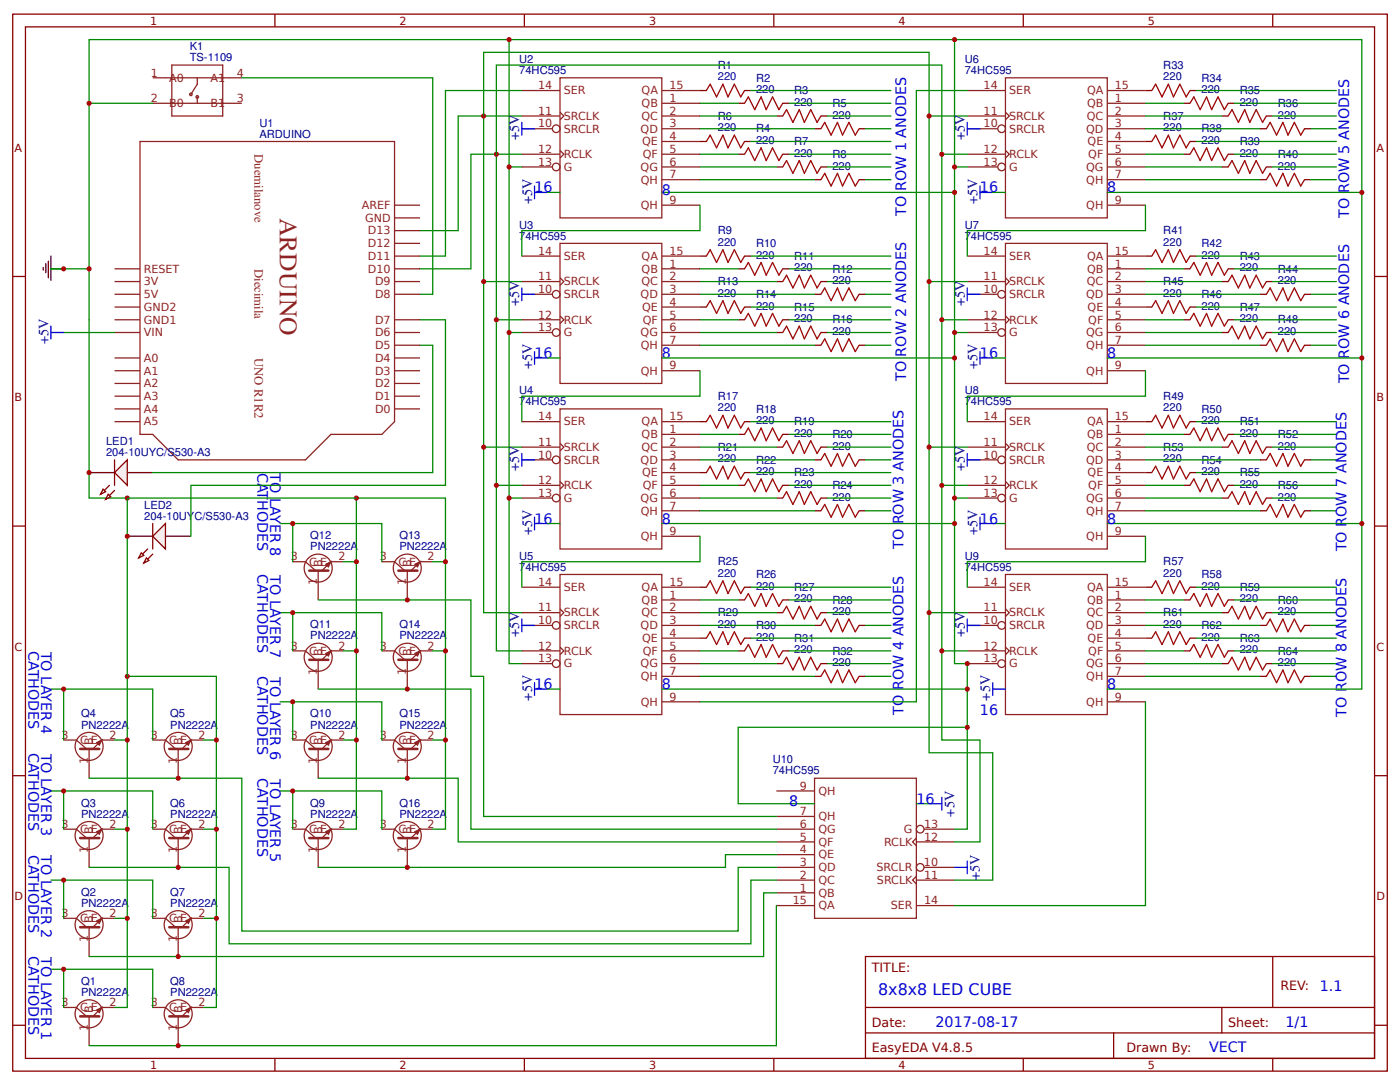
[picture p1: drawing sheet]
<svg xmlns="http://www.w3.org/2000/svg" width="293mm" height="227mm" viewBox="0 0 293 227" stroke-linecap="round" stroke-linejoin="round" font-family="sans-serif">
<defs><g id="words">
<text font-size="5.3" fill="#8d2323" x="58.7" y="45.6" transform="rotate(90 58.7 45.6)">ARDUINO</text>
<text font-size="3.3" fill="#00f" x="184" y="208.3">8x8x8 LED CUBE</text>
<g font-size="3" fill="#000080">
<text x="108.8" y="29.4" transform="rotate(-90 108.8 29.4)">+5V</text>
<text x="202.2" y="29.4" transform="rotate(-90 202.2 29.4)">+5V</text>
<text x="111.5" y="42.7" transform="rotate(-90 111.5 42.7)">+5V</text>
<text x="204.8" y="42.7" transform="rotate(-90 204.8 42.7)">+5V</text>
<text x="108.8" y="64" transform="rotate(-90 108.8 64)">+5V</text>
<text x="202.2" y="64" transform="rotate(-90 202.2 64)">+5V</text>
<text x="10.1" y="72" transform="rotate(-90 10.1 72)">+5V</text>
<text x="111.5" y="77.4" transform="rotate(-90 111.5 77.4)">+5V</text>
<text x="204.8" y="77.4" transform="rotate(-90 204.8 77.4)">+5V</text>
<text x="108.8" y="98.7" transform="rotate(-90 108.8 98.7)">+5V</text>
<text x="202.2" y="98.7" transform="rotate(-90 202.2 98.7)">+5V</text>
<text x="111.5" y="112" transform="rotate(-90 111.5 112)">+5V</text>
<text x="204.8" y="112" transform="rotate(-90 204.8 112)">+5V</text>
<text x="108.8" y="133.4" transform="rotate(-90 108.8 133.4)">+5V</text>
<text x="202.2" y="133.4" transform="rotate(-90 202.2 133.4)">+5V</text>
<text x="111.5" y="146.7" transform="rotate(-90 111.5 146.7)">+5V</text>
<text x="207.5" y="146.7" transform="rotate(-90 207.5 146.7)">+5V</text>
<text x="200" y="171" transform="rotate(-90 200 171)">+5V</text>
<text x="205.4" y="184.3" transform="rotate(-90 205.4 184.3)">+5V</text>
</g>
<g font-size="3" fill="#00f">
<text x="112" y="40.3">16</text>
<text x="138.7" y="40.8">8</text>
<text x="205.4" y="40.3">16</text>
<text x="232" y="40.3">8</text>
<text x="189.9" y="45.2" transform="rotate(-90 189.9 45.2)">TO ROW 1 ANODES</text>
<text x="282.7" y="45.7" transform="rotate(-90 282.7 45.7)">TO ROW 5 ANODES</text>
<text x="112" y="75">16</text>
<text x="138.7" y="75">8</text>
<text x="205.4" y="75">16</text>
<text x="232" y="75">8</text>
<text x="189.9" y="79.8" transform="rotate(-90 189.9 79.8)">TO ROW 2 ANODES</text>
<text x="282.7" y="80.3" transform="rotate(-90 282.7 80.3)">TO ROW 6 ANODES</text>
<text x="53.9" y="99" transform="rotate(90 53.9 99)">CATHODES</text>
<text x="56.6" y="99.1" transform="rotate(90 56.6 99.1)">TO LAYER 8</text>
<text x="112" y="109.6">16</text>
<text x="138.7" y="109.6">8</text>
<text x="205.4" y="109.6">16</text>
<text x="232" y="109.6">8</text>
<text x="189.4" y="115" transform="rotate(-90 189.4 115)">TO ROW 3 ANODES</text>
<text x="282.2" y="115.5" transform="rotate(-90 282.2 115.5)">TO ROW 7 ANODES</text>
<text x="53.9" y="120.3" transform="rotate(90 53.9 120.3)">CATHODES</text>
<text x="56.6" y="120.5" transform="rotate(90 56.6 120.5)">TO LAYER 7</text>
<text x="5.9" y="136.3" transform="rotate(90 5.9 136.3)">CATHODES</text>
<text x="8.6" y="136.5" transform="rotate(90 8.6 136.5)">TO LAYER 4</text>
<text x="53.9" y="141.6" transform="rotate(90 53.9 141.6)">CATHODES</text>
<text x="56.6" y="141.8" transform="rotate(90 56.6 141.8)">TO LAYER 6</text>
<text x="112" y="144.3">16</text>
<text x="138.7" y="144.3">8</text>
<text x="189.4" y="149.6" transform="rotate(-90 189.4 149.6)">TO ROW 4 ANODES</text>
<text x="205.4" y="149.6">16</text>
<text x="232" y="144.3">8</text>
<text x="282.2" y="150.1" transform="rotate(-90 282.2 150.1)">TO ROW 8 ANODES</text>
<text x="5.9" y="157.6" transform="rotate(90 5.9 157.6)">CATHODES</text>
<text x="8.6" y="157.8" transform="rotate(90 8.6 157.8)">TO LAYER 3</text>
<text x="53.9" y="162.9" transform="rotate(90 53.9 162.9)">CATHODES</text>
<text x="56.6" y="163.1" transform="rotate(90 56.6 163.1)">TO LAYER 5</text>
<text x="165.4" y="168.8">8</text>
<text x="192" y="168.3">16</text>
<text x="5.9" y="179" transform="rotate(90 5.9 179)">CATHODES</text>
<text x="8.6" y="179.1" transform="rotate(90 8.6 179.1)">TO LAYER 2</text>
<text x="5.9" y="200.3" transform="rotate(90 5.9 200.3)">CATHODES</text>
<text x="8.6" y="200.5" transform="rotate(90 8.6 200.5)">TO LAYER 1</text>
<text x="276.6" y="207.5">1.1</text>
<text x="196" y="215">2017-08-17</text>
<text x="269.4" y="215">1/1</text>
<text x="253.4" y="220.3">VECT</text>
</g>
<g font-size="2.7" fill="#8d2323">
<text x="53.3" y="32.3" transform="rotate(90 53.3 32.3)">Duemilanove</text>
<text x="53.3" y="56.3" transform="rotate(90 53.3 56.3)">Diecimila</text>
<text x="53.3" y="75" transform="rotate(90 53.3 75)">UNO R1R2</text>
</g>
<g font-size="2.7" fill="#800">
<text x="182.7" y="203.5">TITLE:</text>
<text x="268.3" y="207.3">REV:</text>
<text x="182.7" y="215">Date:</text>
<text x="257.4" y="215">Sheet:</text>
<text x="182.7" y="220.3">EasyEDA V4.8.5</text>
<text x="236" y="220.3">Drawn By:</text>
</g>
<g font-size="2.3" fill="#800">
<text x="31.5" y="5.2">1</text>
<text x="83.7" y="5.2">2</text>
<text x="136" y="5.2">3</text>
<text x="188.3" y="5.2">4</text>
<text x="240.6" y="5.2">5</text>
<text x="3.1" y="31.8">A</text>
<text x="288.4" y="31.8">A</text>
<text x="3.1" y="84">B</text>
<text x="288.4" y="84">B</text>
<text x="3.1" y="136.3">C</text>
<text x="288.4" y="136.3">C</text>
<text x="3.1" y="188.6">D</text>
<text x="288.4" y="188.6">D</text>
<text x="31.5" y="223.9">1</text>
<text x="83.7" y="223.9">2</text>
<text x="136" y="223.9">3</text>
<text x="188.3" y="223.9">4</text>
<text x="240.6" y="223.9">5</text>
</g>
<g font-size="2.3" fill="#000080">
<text x="39.8" y="10.5">K1</text>
<text x="39.8" y="12.8">TS-1109</text>
<text x="108.8" y="15.5">74HC595</text>
<text x="108.8" y="13.2">U2</text>
<text x="150.4" y="16.8">220</text>
<text x="150.4" y="14.4">R1</text>
<text x="158.4" y="17.1">R2</text>
<text x="202.2" y="15.5">74HC595</text>
<text x="202.2" y="13.2">U6</text>
<text x="243.8" y="16.8">220</text>
<text x="243.8" y="14.4">R33</text>
<text x="251.8" y="17.1">R34</text>
<text x="158.4" y="19.5">220</text>
<text x="166.4" y="22.2">220</text>
<text x="166.4" y="19.7">R3</text>
<text x="174.4" y="22.4">R5</text>
<text x="251.8" y="19.5">220</text>
<text x="259.8" y="22.2">220</text>
<text x="259.8" y="19.7">R35</text>
<text x="267.8" y="22.4">R36</text>
<text x="54.4" y="28.8">ARDUINO</text>
<text x="54.4" y="26.5">U1</text>
<text x="150.4" y="27.5">220</text>
<text x="150.4" y="25.1">R6</text>
<text x="158.4" y="27.7">R4</text>
<text x="174.4" y="24.8">220</text>
<text x="243.8" y="27.5">220</text>
<text x="243.8" y="25.1">R37</text>
<text x="251.8" y="27.7">R38</text>
<text x="267.8" y="24.8">220</text>
<text x="158.4" y="30.2">220</text>
<text x="166.4" y="32.8">220</text>
<text x="166.4" y="30.4">R7</text>
<text x="174.4" y="35.5">220</text>
<text x="174.4" y="33.1">R8</text>
<text x="251.8" y="30.2">220</text>
<text x="259.8" y="32.8">220</text>
<text x="259.8" y="30.4">R39</text>
<text x="267.8" y="35.5">220</text>
<text x="267.8" y="33.1">R40</text>
<text x="108.8" y="47.9">U3</text>
<text x="202.2" y="47.9">U7</text>
<text x="108.8" y="50.2">74HC595</text>
<text x="150.4" y="51.5">220</text>
<text x="150.4" y="49.1">R9</text>
<text x="158.4" y="51.7">R10</text>
<text x="202.2" y="50.2">74HC595</text>
<text x="243.8" y="51.5">220</text>
<text x="243.8" y="49.1">R41</text>
<text x="251.8" y="51.7">R42</text>
<text x="150.4" y="59.7">R13</text>
<text x="158.4" y="54.2">220</text>
<text x="166.4" y="56.8">220</text>
<text x="166.4" y="54.4">R11</text>
<text x="174.4" y="59.5">220</text>
<text x="174.4" y="57.1">R12</text>
<text x="243.8" y="59.7">R45</text>
<text x="251.8" y="54.2">220</text>
<text x="259.8" y="56.8">220</text>
<text x="259.8" y="54.4">R43</text>
<text x="267.8" y="59.5">220</text>
<text x="267.8" y="57.1">R44</text>
<text x="150.4" y="62.2">220</text>
<text x="158.4" y="64.8">220</text>
<text x="158.4" y="62.4">R14</text>
<text x="166.4" y="65.1">R15</text>
<text x="243.8" y="62.2">220</text>
<text x="251.8" y="64.8">220</text>
<text x="251.8" y="62.4">R46</text>
<text x="259.8" y="65.1">R47</text>
<text x="166.4" y="67.5">220</text>
<text x="174.4" y="70.2">220</text>
<text x="174.4" y="67.7">R16</text>
<text x="259.8" y="67.5">220</text>
<text x="267.8" y="70.2">220</text>
<text x="267.8" y="67.7">R48</text>
<text x="108.8" y="82.6">U4</text>
<text x="150.4" y="83.7">R17</text>
<text x="202.2" y="82.5">U8</text>
<text x="243.8" y="83.7">R49</text>
<text x="108.8" y="84.8">74HC595</text>
<text x="150.4" y="86.2">220</text>
<text x="158.4" y="88.8">220</text>
<text x="158.4" y="86.4">R18</text>
<text x="166.4" y="89.1">R19</text>
<text x="202.2" y="84.8">74HC595</text>
<text x="243.8" y="86.2">220</text>
<text x="251.8" y="88.8">220</text>
<text x="251.8" y="86.4">R50</text>
<text x="259.8" y="89.1">R51</text>
<text x="22.2" y="95.5">204-10UYC/S530-A3</text>
<text x="22.2" y="93.1">LED1</text>
<text x="150.4" y="94.4">R21</text>
<text x="166.4" y="91.5">220</text>
<text x="174.4" y="94.2">220</text>
<text x="174.4" y="91.8">R20</text>
<text x="243.8" y="94.4">R53</text>
<text x="259.8" y="91.5">220</text>
<text x="267.8" y="94.2">220</text>
<text x="267.8" y="91.8">R52</text>
<text x="150.4" y="96.8">220</text>
<text x="158.4" y="99.5">220</text>
<text x="158.4" y="97.1">R22</text>
<text x="166.4" y="99.8">R23</text>
<text x="243.8" y="96.8">220</text>
<text x="251.8" y="99.5">220</text>
<text x="251.8" y="97.1">R54</text>
<text x="259.8" y="99.8">R55</text>
<text x="30.2" y="106.5">LED2</text>
<text x="166.4" y="102.2">220</text>
<text x="174.4" y="104.8">220</text>
<text x="174.4" y="102.4">R24</text>
<text x="259.8" y="102.2">220</text>
<text x="267.8" y="104.8">220</text>
<text x="267.8" y="102.4">R56</text>
<text x="30.2" y="108.8">204-10UYC/S530-A3</text>
<text x="65" y="112.9">Q12</text>
<text x="83.7" y="112.9">Q13</text>
<text x="65" y="115.2">PN2222A</text>
<text x="83.7" y="115.2">PN2222A</text>
<text x="108.8" y="119.5">74HC595</text>
<text x="108.8" y="117.2">U5</text>
<text x="150.4" y="118.4">R25</text>
<text x="202.2" y="119.5">74HC595</text>
<text x="202.2" y="117.2">U9</text>
<text x="243.8" y="118.4">R57</text>
<text x="150.4" y="120.8">220</text>
<text x="158.4" y="123.5">220</text>
<text x="158.4" y="121.1">R26</text>
<text x="166.4" y="123.8">R27</text>
<text x="243.8" y="120.8">220</text>
<text x="251.8" y="123.5">220</text>
<text x="251.8" y="121.1">R58</text>
<text x="259.8" y="123.8">R59</text>
<text x="65" y="131.6">Q11</text>
<text x="83.7" y="131.6">Q14</text>
<text x="150.4" y="131.5">220</text>
<text x="150.4" y="129.1">R29</text>
<text x="158.4" y="131.8">R30</text>
<text x="166.4" y="126.2">220</text>
<text x="174.4" y="128.8">220</text>
<text x="174.4" y="126.4">R28</text>
<text x="243.8" y="131.5">220</text>
<text x="243.8" y="129.1">R61</text>
<text x="251.8" y="131.8">R62</text>
<text x="259.8" y="126.2">220</text>
<text x="267.8" y="128.8">220</text>
<text x="267.8" y="126.4">R60</text>
<text x="65" y="133.9">PN2222A</text>
<text x="83.7" y="133.9">PN2222A</text>
<text x="158.4" y="134.2">220</text>
<text x="166.4" y="136.8">220</text>
<text x="166.4" y="134.4">R31</text>
<text x="174.4" y="137.1">R32</text>
<text x="251.8" y="134.2">220</text>
<text x="259.8" y="136.8">220</text>
<text x="259.8" y="134.4">R63</text>
<text x="267.8" y="137.1">R64</text>
<text x="174.4" y="139.5">220</text>
<text x="267.8" y="139.5">220</text>
<text x="17" y="150.3">Q4</text>
<text x="17" y="152.6">PN2222A</text>
<text x="35.7" y="150.3">Q5</text>
<text x="35.7" y="152.6">PN2222A</text>
<text x="65" y="150.3">Q10</text>
<text x="65" y="152.6">PN2222A</text>
<text x="83.7" y="150.3">Q15</text>
<text x="83.7" y="152.6">PN2222A</text>
<text x="161.9" y="159.9">U10</text>
<text x="161.9" y="162.2">74HC595</text>
<text x="17" y="168.9">Q3</text>
<text x="17" y="171.2">PN2222A</text>
<text x="35.7" y="168.9">Q6</text>
<text x="35.7" y="171.2">PN2222A</text>
<text x="65" y="168.9">Q9</text>
<text x="65" y="171.2">PN2222A</text>
<text x="83.7" y="168.9">Q16</text>
<text x="83.7" y="171.2">PN2222A</text>
<text x="17" y="187.6">Q2</text>
<text x="17" y="189.9">PN2222A</text>
<text x="35.7" y="187.6">Q7</text>
<text x="35.7" y="189.9">PN2222A</text>
<text x="17" y="206.3">Q1</text>
<text x="17" y="208.6">PN2222A</text>
<text x="35.7" y="206.3">Q8</text>
<text x="35.7" y="208.6">PN2222A</text>
</g>
<g font-size="2.3" fill="#8d2323">
<text x="31.6" y="16">1</text>
<text x="35.5" y="17.1">A0</text>
<text x="44.1" y="17.1">A1</text>
<text x="49.6" y="16">4</text>
<text x="31.6" y="21.4">2</text>
<text x="35.5" y="22.4">B0</text>
<text x="44.1" y="22.4">B1</text>
<text x="49.6" y="21.4">3</text>
<text x="112.8" y="18.7">14</text>
<text x="118.1" y="19.8">SER</text>
<text x="134.4" y="22.4">QB</text>
<text x="134.5" y="19.8">QA</text>
<text x="140.3" y="21.4">1</text>
<text x="140.3" y="18.7">15</text>
<text x="206.1" y="18.7">14</text>
<text x="211.5" y="19.8">SER</text>
<text x="227.8" y="22.4">QB</text>
<text x="227.8" y="19.8">QA</text>
<text x="233.6" y="21.4">1</text>
<text x="233.6" y="18.7">15</text>
<text x="112.8" y="26.7">10</text>
<text x="112.8" y="24">11</text>
<text x="118.1" y="27.8">SRCLR</text>
<text x="118.1" y="25.1">SRCLK</text>
<text x="134.3" y="27.8">QD</text>
<text x="134.4" y="25.1">QC</text>
<text x="140.3" y="26.7">3</text>
<text x="140.3" y="24">2</text>
<text x="140.3" y="29.4">4</text>
<text x="206.1" y="26.7">10</text>
<text x="206.1" y="24">11</text>
<text x="211.5" y="27.8">SRCLR</text>
<text x="211.5" y="25.1">SRCLK</text>
<text x="227.6" y="27.8">QD</text>
<text x="227.8" y="25.1">QC</text>
<text x="233.6" y="24">2</text>
<text x="233.6" y="29.4">4</text>
<text x="233.6" y="26.7">3</text>
<text x="112.8" y="32">12</text>
<text x="112.8" y="34.7">13</text>
<text x="118.1" y="33.1">RCLK</text>
<text x="118.1" y="35.8">G</text>
<text x="134.2" y="35.8">QG</text>
<text x="134.6" y="30.4">QE</text>
<text x="134.7" y="33.1">QF</text>
<text x="140.3" y="34.7">6</text>
<text x="140.3" y="32">5</text>
<text x="206.1" y="32">12</text>
<text x="206.1" y="34.7">13</text>
<text x="211.5" y="33.1">RCLK</text>
<text x="211.5" y="35.8">G</text>
<text x="227.6" y="35.8">QG</text>
<text x="227.9" y="30.4">QE</text>
<text x="228" y="33.1">QF</text>
<text x="233.6" y="32">5</text>
<text x="233.6" y="34.7">6</text>
<text x="134.3" y="38.4">QH</text>
<text x="140.3" y="37.4">7</text>
<text x="227.6" y="38.4">QH</text>
<text x="233.6" y="37.4">7</text>
<text x="75.8" y="43.8">AREF</text>
<text x="76.5" y="46.4">GND</text>
<text x="134.3" y="43.8">QH</text>
<text x="140.3" y="42.7">9</text>
<text x="227.6" y="43.8">QH</text>
<text x="233.6" y="42.7">9</text>
<text x="77.1" y="51.8">D12</text>
<text x="77.1" y="49.1">D13</text>
<text x="112.8" y="53.4">14</text>
<text x="140.3" y="53.4">15</text>
<text x="206.1" y="53.4">14</text>
<text x="233.6" y="53.4">15</text>
<text x="30.1" y="59.8">3V</text>
<text x="30.1" y="57.1">RESET</text>
<text x="77.1" y="57.1">D10</text>
<text x="77.1" y="54.4">D11</text>
<text x="78.6" y="59.8">D9</text>
<text x="112.8" y="58.7">11</text>
<text x="118.1" y="59.8">SRCLK</text>
<text x="118.1" y="54.4">SER</text>
<text x="134.4" y="59.8">QC</text>
<text x="134.4" y="57.1">QB</text>
<text x="134.5" y="54.4">QA</text>
<text x="140.3" y="56">1</text>
<text x="140.3" y="58.7">2</text>
<text x="206.1" y="58.7">11</text>
<text x="211.5" y="59.8">SRCLK</text>
<text x="211.5" y="54.4">SER</text>
<text x="227.8" y="59.8">QC</text>
<text x="227.8" y="57.1">QB</text>
<text x="227.8" y="54.4">QA</text>
<text x="233.6" y="56">1</text>
<text x="233.6" y="58.7">2</text>
<text x="30.1" y="65.1">GND2</text>
<text x="30.1" y="62.4">5V</text>
<text x="78.6" y="62.4">D8</text>
<text x="112.8" y="61.4">10</text>
<text x="118.1" y="62.4">SRCLR</text>
<text x="134.3" y="62.4">QD</text>
<text x="134.6" y="65.1">QE</text>
<text x="140.3" y="61.4">3</text>
<text x="140.3" y="64">4</text>
<text x="206.1" y="61.4">10</text>
<text x="211.5" y="62.4">SRCLR</text>
<text x="227.6" y="62.4">QD</text>
<text x="227.9" y="65.1">QE</text>
<text x="233.6" y="64">4</text>
<text x="233.6" y="61.4">3</text>
<text x="30.1" y="70.4">VIN</text>
<text x="30.1" y="67.8">GND1</text>
<text x="78.6" y="70.4">D6</text>
<text x="78.6" y="67.8">D7</text>
<text x="112.8" y="66.7">12</text>
<text x="112.8" y="69.4">13</text>
<text x="118.1" y="67.8">RCLK</text>
<text x="118.1" y="70.4">G</text>
<text x="134.2" y="70.4">QG</text>
<text x="134.7" y="67.8">QF</text>
<text x="140.3" y="69.4">6</text>
<text x="140.3" y="66.7">5</text>
<text x="206.1" y="66.7">12</text>
<text x="206.1" y="69.4">13</text>
<text x="211.5" y="67.8">RCLK</text>
<text x="211.5" y="70.4">G</text>
<text x="227.6" y="70.4">QG</text>
<text x="228" y="67.8">QF</text>
<text x="233.6" y="66.7">5</text>
<text x="233.6" y="69.4">6</text>
<text x="30.1" y="75.8">A0</text>
<text x="78.6" y="75.8">D4</text>
<text x="78.6" y="73.1">D5</text>
<text x="134.3" y="73.1">QH</text>
<text x="140.3" y="72">7</text>
<text x="140.3" y="77.4">9</text>
<text x="227.6" y="73.1">QH</text>
<text x="233.6" y="72">7</text>
<text x="233.6" y="77.4">9</text>
<text x="30.1" y="83.8">A3</text>
<text x="30.1" y="81.1">A2</text>
<text x="30.1" y="78.4">A1</text>
<text x="78.6" y="83.8">D1</text>
<text x="78.6" y="81.1">D2</text>
<text x="78.6" y="78.4">D3</text>
<text x="134.3" y="78.4">QH</text>
<text x="227.6" y="78.4">QH</text>
<text x="30.1" y="89.1">A5</text>
<text x="30.1" y="86.4">A4</text>
<text x="78.6" y="86.4">D0</text>
<text x="112.8" y="88">14</text>
<text x="118.1" y="89.1">SER</text>
<text x="134.5" y="89.1">QA</text>
<text x="140.3" y="88">15</text>
<text x="206.1" y="88">14</text>
<text x="211.5" y="89.1">SER</text>
<text x="227.8" y="89.1">QA</text>
<text x="233.6" y="88">15</text>
<text x="112.8" y="93.4">11</text>
<text x="118.1" y="94.4">SRCLK</text>
<text x="134.4" y="94.4">QC</text>
<text x="134.4" y="91.8">QB</text>
<text x="140.3" y="90.7">1</text>
<text x="140.3" y="93.4">2</text>
<text x="206.1" y="93.4">11</text>
<text x="211.5" y="94.4">SRCLK</text>
<text x="227.8" y="94.4">QC</text>
<text x="227.8" y="91.8">QB</text>
<text x="233.6" y="90.7">1</text>
<text x="233.6" y="93.4">2</text>
<text x="112.8" y="96">10</text>
<text x="112.8" y="101.4">12</text>
<text x="118.1" y="97.1">SRCLR</text>
<text x="134.3" y="97.1">QD</text>
<text x="134.6" y="99.8">QE</text>
<text x="140.3" y="96">3</text>
<text x="140.3" y="98.7">4</text>
<text x="140.3" y="101.4">5</text>
<text x="206.1" y="96">10</text>
<text x="206.1" y="101.4">12</text>
<text x="211.5" y="97.1">SRCLR</text>
<text x="227.6" y="97.1">QD</text>
<text x="227.9" y="99.8">QE</text>
<text x="233.6" y="98.7">4</text>
<text x="233.6" y="101.4">5</text>
<text x="233.6" y="96">3</text>
<text x="112.8" y="104">13</text>
<text x="118.1" y="102.4">RCLK</text>
<text x="118.1" y="105.1">G</text>
<text x="134.2" y="105.1">QG</text>
<text x="134.3" y="107.8">QH</text>
<text x="134.7" y="102.4">QF</text>
<text x="140.3" y="104">6</text>
<text x="140.3" y="106.7">7</text>
<text x="206.1" y="104">13</text>
<text x="211.5" y="102.4">RCLK</text>
<text x="211.5" y="105.1">G</text>
<text x="227.6" y="105.1">QG</text>
<text x="227.6" y="107.8">QH</text>
<text x="228" y="102.4">QF</text>
<text x="233.6" y="104">6</text>
<text x="233.6" y="106.7">7</text>
<text x="134.3" y="113.1">QH</text>
<text x="140.3" y="112">9</text>
<text x="227.6" y="113.1">QH</text>
<text x="233.6" y="112">9</text>
<text x="60.9" y="117.4">3</text>
<text x="64.8" y="118.4">C E</text>
<text x="67.5" y="118.7" transform="rotate(-90 67.5 118.7)">B</text>
<text x="70.9" y="117.4">2</text>
<text x="79.6" y="117.4">3</text>
<text x="83.5" y="118.4">C E</text>
<text x="86.1" y="118.7" transform="rotate(-90 86.1 118.7)">B</text>
<text x="89.6" y="117.4">2</text>
<text x="66.4" y="122.6" transform="rotate(-90 66.4 122.6)">1</text>
<text x="85.1" y="122.6" transform="rotate(-90 85.1 122.6)">1</text>
<text x="112.8" y="122.7">14</text>
<text x="118.1" y="123.8">SER</text>
<text x="134.5" y="123.8">QA</text>
<text x="140.3" y="125.4">1</text>
<text x="140.3" y="122.7">15</text>
<text x="206.1" y="122.7">14</text>
<text x="211.5" y="123.8">SER</text>
<text x="227.8" y="123.8">QA</text>
<text x="233.6" y="125.4">1</text>
<text x="233.6" y="122.7">15</text>
<text x="112.8" y="130.7">10</text>
<text x="112.8" y="128">11</text>
<text x="118.1" y="131.8">SRCLR</text>
<text x="118.1" y="129.1">SRCLK</text>
<text x="134.3" y="131.8">QD</text>
<text x="134.4" y="129.1">QC</text>
<text x="134.4" y="126.4">QB</text>
<text x="140.3" y="130.7">3</text>
<text x="140.3" y="128">2</text>
<text x="206.1" y="130.7">10</text>
<text x="206.1" y="128">11</text>
<text x="211.5" y="131.8">SRCLR</text>
<text x="211.5" y="129.1">SRCLK</text>
<text x="227.6" y="131.8">QD</text>
<text x="227.8" y="129.1">QC</text>
<text x="227.8" y="126.4">QB</text>
<text x="233.6" y="128">2</text>
<text x="233.6" y="130.7">3</text>
<text x="60.9" y="136">3</text>
<text x="64.8" y="137.1">C E</text>
<text x="67.5" y="137.4" transform="rotate(-90 67.5 137.4)">B</text>
<text x="70.9" y="136">2</text>
<text x="79.6" y="136">3</text>
<text x="83.5" y="137.1">C E</text>
<text x="86.1" y="137.4" transform="rotate(-90 86.1 137.4)">B</text>
<text x="89.6" y="136">2</text>
<text x="112.8" y="136">12</text>
<text x="118.1" y="137.1">RCLK</text>
<text x="134.6" y="134.4">QE</text>
<text x="134.7" y="137.1">QF</text>
<text x="140.3" y="133.4">4</text>
<text x="140.3" y="136">5</text>
<text x="206.1" y="136">12</text>
<text x="211.5" y="137.1">RCLK</text>
<text x="227.9" y="134.4">QE</text>
<text x="228" y="137.1">QF</text>
<text x="233.6" y="133.4">4</text>
<text x="233.6" y="136">5</text>
<text x="66.4" y="141.3" transform="rotate(-90 66.4 141.3)">1</text>
<text x="85.1" y="141.3" transform="rotate(-90 85.1 141.3)">1</text>
<text x="112.8" y="138.7">13</text>
<text x="118.1" y="139.8">G</text>
<text x="134.2" y="139.8">QG</text>
<text x="134.3" y="142.4">QH</text>
<text x="140.3" y="138.7">6</text>
<text x="140.3" y="141.4">7</text>
<text x="206.1" y="138.7">13</text>
<text x="211.5" y="139.8">G</text>
<text x="227.6" y="139.8">QG</text>
<text x="227.6" y="142.4">QH</text>
<text x="233.6" y="138.7">6</text>
<text x="233.6" y="141.4">7</text>
<text x="134.3" y="147.8">QH</text>
<text x="140.3" y="146.7">9</text>
<text x="227.6" y="147.8">QH</text>
<text x="233.6" y="146.7">9</text>
<text x="12.9" y="154.7">3</text>
<text x="16.8" y="155.8">C E</text>
<text x="22.9" y="154.7">2</text>
<text x="31.6" y="154.7">3</text>
<text x="35.5" y="155.8">C E</text>
<text x="41.6" y="154.7">2</text>
<text x="60.9" y="154.7">3</text>
<text x="64.8" y="155.8">C E</text>
<text x="70.9" y="154.7">2</text>
<text x="79.6" y="154.7">3</text>
<text x="83.5" y="155.8">C E</text>
<text x="89.6" y="154.7">2</text>
<text x="18.4" y="159.9" transform="rotate(-90 18.4 159.9)">1</text>
<text x="19.5" y="156" transform="rotate(-90 19.5 156)">B</text>
<text x="37.1" y="159.9" transform="rotate(-90 37.1 159.9)">1</text>
<text x="38.1" y="156" transform="rotate(-90 38.1 156)">B</text>
<text x="66.4" y="159.9" transform="rotate(-90 66.4 159.9)">1</text>
<text x="67.5" y="156" transform="rotate(-90 67.5 156)">B</text>
<text x="85.1" y="159.9" transform="rotate(-90 85.1 159.9)">1</text>
<text x="86.1" y="156" transform="rotate(-90 86.1 156)">B</text>
<text x="167.6" y="165.4">9</text>
<text x="171.5" y="166.4">QH</text>
<text x="12.9" y="173.4">3</text>
<text x="22.9" y="173.4">2</text>
<text x="31.6" y="173.4">3</text>
<text x="41.6" y="173.4">2</text>
<text x="60.9" y="173.4">3</text>
<text x="70.9" y="173.4">2</text>
<text x="79.6" y="173.4">3</text>
<text x="89.6" y="173.4">2</text>
<text x="167.6" y="173.4">6</text>
<text x="167.6" y="170.7">7</text>
<text x="171.5" y="171.8">QH</text>
<text x="193.6" y="173.4">13</text>
<text x="16.8" y="174.4">C E</text>
<text x="18.4" y="178.6" transform="rotate(-90 18.4 178.6)">1</text>
<text x="19.5" y="174.7" transform="rotate(-90 19.5 174.7)">B</text>
<text x="35.5" y="174.4">C E</text>
<text x="37.1" y="178.6" transform="rotate(-90 37.1 178.6)">1</text>
<text x="38.1" y="174.7" transform="rotate(-90 38.1 174.7)">B</text>
<text x="64.8" y="174.4">C E</text>
<text x="66.4" y="178.6" transform="rotate(-90 66.4 178.6)">1</text>
<text x="67.5" y="174.7" transform="rotate(-90 67.5 174.7)">B</text>
<text x="83.5" y="174.4">C E</text>
<text x="85.1" y="178.6" transform="rotate(-90 85.1 178.6)">1</text>
<text x="86.1" y="174.7" transform="rotate(-90 86.1 174.7)">B</text>
<text x="167.6" y="178.7">4</text>
<text x="167.6" y="176">5</text>
<text x="171.5" y="179.8">QE</text>
<text x="171.5" y="177.1">QF</text>
<text x="171.5" y="174.4">QG</text>
<text x="185.3" y="177.1">RCLK</text>
<text x="189.4" y="174.4">G</text>
<text x="193.6" y="176">12</text>
<text x="167.6" y="184">2</text>
<text x="167.6" y="181.4">3</text>
<text x="171.5" y="185.1">QC</text>
<text x="171.5" y="182.4">QD</text>
<text x="183.7" y="182.4">SRCLR</text>
<text x="183.8" y="185.1">SRCLK</text>
<text x="193.6" y="181.4">10</text>
<text x="193.6" y="184">11</text>
<text x="166.1" y="189.4">15</text>
<text x="167.6" y="186.7">1</text>
<text x="171.5" y="187.8">QB</text>
<text x="171.5" y="190.5">QA</text>
<text x="186.6" y="190.5">SER</text>
<text x="193.6" y="189.4">14</text>
<text x="12.9" y="192.1">3</text>
<text x="16.8" y="193.1">C E</text>
<text x="18.4" y="197.3" transform="rotate(-90 18.4 197.3)">1</text>
<text x="19.5" y="193.4" transform="rotate(-90 19.5 193.4)">B</text>
<text x="22.9" y="192.1">2</text>
<text x="31.6" y="192.1">3</text>
<text x="35.5" y="193.1">C E</text>
<text x="37.1" y="197.3" transform="rotate(-90 37.1 197.3)">1</text>
<text x="38.1" y="193.4" transform="rotate(-90 38.1 193.4)">B</text>
<text x="41.6" y="192.1">2</text>
<text x="12.9" y="210.7">3</text>
<text x="16.8" y="211.8">C E</text>
<text x="18.4" y="215.9" transform="rotate(-90 18.4 215.9)">1</text>
<text x="19.5" y="212.1" transform="rotate(-90 19.5 212.1)">B</text>
<text x="22.9" y="210.7">2</text>
<text x="31.6" y="210.7">3</text>
<text x="35.5" y="211.8">C E</text>
<text x="37.1" y="215.9" transform="rotate(-90 37.1 215.9)">1</text>
<text x="38.1" y="212.1" transform="rotate(-90 38.1 212.1)">B</text>
<text x="41.6" y="210.7">2</text>
</g>
</g></defs>
<g fill="none" stroke="#800" stroke-width=".27">
<path d="M2.7 3h288v221.3h-288zM5.3 5.6h282.7v216.1h-282.7zM57.6 3v2.6M109.9 3v2.6M162.2 3v2.6M214.4 3v2.6M266.7 3v2.6M2.7 57.9h2.6M288 57.9h2.7M2.7 110.2h2.6M288 110.2h2.7M2.7 162.4h2.6"/>
<path d="M288 162.4h2.7M2.7 214.7h2.6M181.4 200.3h106.6v21.4h-106.6zM181.4 211h106.6M181.4 216.3h106.6M233.4 216.3v5.4M256 211v5.3M266.7 200.3v10.7M288 214.7h2.7M57.6 221.7v2.6M109.9 221.7v2.6M162.2 221.7v2.6"/>
<path d="M214.4 221.7v2.6M266.7 221.7v2.6"/>
</g>
<g fill="none" stroke="#8d2323" stroke-width=".27">
<path d="M109.3 19h8M117.3 16.3h21.4v29.3h-21.4zM138.7 19h8M202.7 19h8M210.7 16.3h21.3v29.3h-21.3zM232 19h8M29.3 29.6h53.4v58.7l-2.7 2.7h-10.7l-5.3 5.3h-26.7l-5.3-5.3h-2.7zM109.3 24.3h8M109.3 27h6.4M109.3 32.3h8M109.3 35h6.4M117.3 23.5l.8 .8-.8 .8"/>
<path d="M117.3 31.5l.8 .8-.8 .8M138.7 29.6h8M138.7 21.6h8M138.7 24.3h8M138.7 27h8M138.7 32.3h8M138.7 35h8M138.7 37.6h8M202.7 24.3h8M202.7 27h6.4M202.7 32.3h8M202.7 35h6.4"/>
<path d="M210.7 23.5l.8 .8-.8 .8M210.7 31.5l.8 .8-.8 .8M232 29.6h8M232 21.6h8M232 24.3h8M232 27h8M232 32.3h8M232 35h8M232 37.6h8M24 59h5.3M24 56.3h5.3M82.7 59h5.3"/>
<path d="M82.7 56.3h5.3M82.7 53.6h5.3M82.7 51h5.3M82.7 48.3h5.3M82.7 45.6h5.3M82.7 43h5.3M109.3 59h8M109.3 53.6h8M117.3 51h21.4v29.3h-21.4zM117.3 58.2l.8 .8-.8 .8M138.7 59h8M138.7 56.3h8"/>
<path d="M138.7 53.6h8M138.7 43h8M202.7 59h8M202.7 53.6h8M210.7 51h21.3v29.3h-21.3zM210.7 58.2l.8 .8-.8 .8M232 59h8M232 56.3h8M232 53.6h8M232 43h8M24 77.6h5.3M24 75h5.3"/>
<path d="M24 69.6h5.3M24 67h5.3M24 61.6h5.3M24 64.3h5.3M82.7 77.6h5.3M82.7 75h5.3M82.7 72.3h5.3M82.7 69.6h5.3M82.7 67h5.3M82.7 61.6h5.3M109.3 69.6h6.4M109.3 67h8"/>
<path d="M109.3 61.6h6.4M117.3 66.2l.8 .8-.8 .8M138.7 77.6h8M138.7 72.3h8M138.7 69.6h8M138.7 67h8M138.7 61.6h8M138.7 64.3h8M202.7 69.6h6.4M202.7 67h8M202.7 61.6h6.4M210.7 66.2l.8 .8-.8 .8"/>
<path d="M232 77.6h8M232 72.3h8M232 69.6h8M232 67h8M232 61.6h8M232 64.3h8M24 85.6h5.3M24 83h5.3M24 80.3h5.3M24 88.3h5.3M82.7 85.6h5.3M82.7 83h5.3"/>
<path d="M82.7 80.3h5.3M109.3 96.3h6.4M109.3 88.3h8M109.3 93.6h8M117.3 85.6h21.4v29.4h-21.4zM117.3 92.8l.8 .8-.8 .8M138.7 91h8M138.7 96.3h8M138.7 88.3h8M138.7 93.6h8M138.7 99h8M202.7 96.3h6.4"/>
<path d="M202.7 88.3h8M202.7 93.6h8M210.7 85.6h21.3v29.4h-21.3zM210.7 92.8l.8 .8-.8 .8M232 91h8M232 96.3h8M232 88.3h8M232 93.6h8M232 99h8M109.3 101.6h8M109.3 104.3h6.4M117.3 100.8l.8 .8-.8 .8"/>
<path d="M138.7 101.6h8M138.7 104.3h8M138.7 107h8M138.7 112.3h8M202.7 101.6h8M202.7 104.3h6.4M210.7 100.8l.8 .8-.8 .8M232 101.6h8M232 104.3h8M232 107h8M232 112.3h8M109.3 128.3h8"/>
<path d="M109.3 131h6.4M109.3 136.3h8M109.3 139h6.4M109.3 123h8M117.3 120.3h21.4v29.3h-21.4zM117.3 127.5l.8 .8-.8 .8M117.3 135.5l.8 .8-.8 .8M138.7 125.6h8M138.7 128.3h8M138.7 131h8M138.7 133.6h8M138.7 136.3h8"/>
<path d="M138.7 139h8M138.7 123h8M202.7 128.3h8M202.7 131h6.4M202.7 136.3h8M202.7 139h6.4M202.7 123h8M210.7 120.3h21.3v29.3h-21.3zM210.7 127.5l.8 .8-.8 .8M210.7 135.5l.8 .8-.8 .8M232 125.6h8M232 128.3h8"/>
<path d="M232 131h8M232 133.6h8M232 136.3h8M232 139h8M232 123h8M138.7 141.6h8M138.7 147h8M232 141.6h8M232 147h8"/>
<circle cx="116.5" cy="27" r=".8"/>
<circle cx="116.5" cy="35" r=".8"/>
<circle cx="209.9" cy="27" r=".8"/>
<circle cx="209.9" cy="35" r=".8"/>
<circle cx="116.5" cy="69.6" r=".8"/>
<circle cx="116.5" cy="61.6" r=".8"/>
<circle cx="209.9" cy="69.6" r=".8"/>
<circle cx="209.9" cy="61.6" r=".8"/>
<circle cx="116.5" cy="96.3" r=".8"/>
<circle cx="209.9" cy="96.3" r=".8"/>
<circle cx="116.5" cy="104.3" r=".8"/>
<circle cx="209.9" cy="104.3" r=".8"/>
<circle cx="116.5" cy="139" r=".8"/>
<circle cx="116.5" cy="131" r=".8"/>
<circle cx="209.9" cy="139" r=".8"/>
<circle cx="209.9" cy="131" r=".8"/>
</g>
<path d="M9.1 56v.6M9.6 55.2v1.9M10.1 54.7v3.5M10.7 56.3h2.6M10.7 53.6v5.1" fill="none" stroke="#000" stroke-width=".27"/>
<path d="M109.3 19h-16v34.6h-5.3M101.3 24.3v34.7h8M109.3 24.3h-13.3v24h-8M109.3 32.3h-10.6v24h-10.7M109.3 35h-2.6v-26.7h-88v48M10.7 56.3h8v10.7M13.3 69.6h10.7" fill="none" stroke="#080" stroke-width=".27"/>
<circle cx="101.3" cy="24.3" r=".53" fill="#c00"/>
<path d="M101.3 59v34.6h8" fill="none" stroke="#080" stroke-width=".27"/>
<circle cx="101.3" cy="59" r=".53" fill="#c00"/>
<path d="M101.3 93.6v34.7h8" fill="none" stroke="#080" stroke-width=".27"/>
<circle cx="101.3" cy="93.6" r=".53" fill="#c00"/>
<path d="M104 32.3v34.7h5.3" fill="none" stroke="#080" stroke-width=".27"/>
<circle cx="104" cy="32.3" r=".53" fill="#c00"/>
<path d="M104 67v34.6h5.3" fill="none" stroke="#080" stroke-width=".27"/>
<circle cx="104" cy="67" r=".53" fill="#c00"/>
<path d="M104 101.6v34.7h5.3" fill="none" stroke="#080" stroke-width=".27"/>
<circle cx="104" cy="101.6" r=".53" fill="#c00"/>
<g fill="none" stroke="#080" stroke-width=".27">
<path d="M106.7 8.3h93.3v26.7h2.7M157.4 19h29.3M202.7 19h-10.7v128h-45.3M250.7 19h29.3M106.7 35v34.6M146.7 21.6h8M146.7 24.3h16M146.7 27h24M146.7 32.3h8M146.7 35h16M146.7 37.6h24M157.4 29.6h29.3"/>
<path d="M165.4 21.6h21.3M165.4 32.3h21.3M173.4 24.3h13.3M173.4 35h13.3M181.4 27h5.3M181.4 37.6h5.3M200 35v34.6h2.7M240 21.6h8M240 24.3h16M240 27h24M240 32.3h8M240 35h16"/>
<path d="M240 37.6h24M250.7 29.6h29.3M258.7 21.6h21.3M258.7 32.3h21.3M266.7 24.3h13.3M266.7 35h13.3M274.7 27h5.3M274.7 37.6h5.3M146.7 43v5.3h-37.4v5.3M146.7 56.3h8M146.7 59h16M157.4 53.6h29.3"/>
<path d="M165.4 56.3h21.3M173.4 59h13.3M240 43v5.3h-37.3v5.3M240 56.3h8M240 59h16M250.7 53.6h29.3M258.7 56.3h21.3M266.7 59h13.3M109.3 69.6h-2.6v34.7M146.7 77.6v5.4h-37.4v5.3M146.7 61.6h24M146.7 67h8"/>
<path d="M146.7 69.6h16M146.7 72.3h24M157.4 64.3h29.3M165.4 67h21.3M173.4 69.6h13.3M181.4 61.6h5.3M181.4 72.3h5.3M200 69.6v34.7h2.7M202.7 67h-5.3v34.6M240 77.6v5.4h-37.3v5.3M240 61.6h24M240 67h8"/>
<path d="M240 69.6h16M240 72.3h24M250.7 64.3h29.3M258.7 67h21.3M266.7 69.6h13.3M274.7 61.6h5.3M274.7 72.3h5.3M146.7 91h8M146.7 93.6h16M146.7 96.3h24M157.4 88.3h29.3M157.4 99h29.3"/>
<path d="M165.4 91h21.3M173.4 93.6h13.3M181.4 96.3h5.3M240 91h8M240 93.6h16M240 96.3h24M250.7 88.3h29.3M250.7 99h29.3M258.7 91h21.3M266.7 93.6h13.3M274.7 96.3h5.3M109.3 104.3h-2.6v34.7h2.6"/>
<path d="M146.7 112.3v5.3h-37.4v5.4M146.7 101.6h8M146.7 104.3h16M146.7 107h24M165.4 101.6h21.3M173.4 104.3h13.3M181.4 107h5.3M200 104.3v34.7h2.7v34.6h-2.7M202.7 101.6h-5.3v34.7h5.3M240 112.3v5.3h-37.3v5.4M240 101.6h8M240 104.3h16"/>
<path d="M240 107h24M258.7 101.6h21.3M266.7 104.3h13.3M274.7 107h5.3M146.7 125.6h8M146.7 128.3h16M146.7 131h24M146.7 136.3h8M146.7 139h16M157.4 123h29.3M157.4 133.6h29.3M165.4 125.6h21.3"/>
<path d="M165.4 136.3h21.3M173.4 128.3h13.3M173.4 139h13.3M181.4 131h5.3M240 125.6h8M240 128.3h16M240 131h24M240 136.3h8M240 139h16M250.7 123h29.3M250.7 133.6h29.3M258.7 125.6h21.3"/>
<path d="M258.7 136.3h21.3M266.7 128.3h13.3M266.7 139h13.3M274.7 131h5.3M146.7 141.6h24M181.4 141.6h5.3M240 141.6h24M274.7 141.6h5.3"/>
</g>
<g fill="none" stroke="#a00000" stroke-width=".27">
<path d="M148 19l.8-1.4 1.4 2.7 1.3-2.7 1.1 2.7 1.3-2.7 1.3 2.7 .8-1.3M241.4 19l.8-1.4 1.3 2.7 1.3-2.7 1.1 2.7 1.3-2.7 1.4 2.7 .8-1.3M148 29.6l.8-1.3 1.4 2.7 1.3-2.7 1.1 2.7 1.3-2.7 1.3 2.7 .8-1.4M156 21.6l.8-1.3 1.4 2.7 1.3-2.7 1.1 2.7 1.3-2.7 1.3 2.7 .8-1.4M156 32.3l.8-1.3 1.4 2.6 1.3-2.6 1.1 2.6 1.3-2.6 1.3 2.6 .8-1.3M164 24.3l.8-1.3 1.4 2.6 1.3-2.6 1.1 2.6 1.3-2.6 1.3 2.6 .8-1.3M164 35l.8-1.4 1.4 2.7 1.3-2.7 1.1 2.7 1.3-2.7 1.3 2.7 .8-1.3M172 27l.8-1.4 1.4 2.7 1.3-2.7 1.1 2.7 1.3-2.7 1.3 2.7 .8-1.3M172 37.6l.8-1.3 1.4 2.7 1.3-2.7 1.1 2.7 1.3-2.7 1.3 2.7 .8-1.4M241.4 29.6l.8-1.3 1.3 2.7 1.3-2.7 1.1 2.7 1.3-2.7 1.4 2.7 .8-1.4M249.4 21.6l.8-1.3 1.3 2.7 1.3-2.7 1.1 2.7 1.3-2.7 1.4 2.7 .8-1.4M249.4 32.3l.8-1.3 1.3 2.6 1.3-2.6 1.1 2.6 1.3-2.6 1.4 2.6 .8-1.3"/>
<path d="M257.4 24.3l.8-1.3 1.3 2.6 1.3-2.6 1.1 2.6 1.3-2.6 1.4 2.6 .8-1.3M257.4 35l.8-1.4 1.3 2.7 1.3-2.7 1.1 2.7 1.3-2.7 1.4 2.7 .8-1.3M265.4 27l.8-1.4 1.3 2.7 1.3-2.7 1.1 2.7 1.3-2.7 1.4 2.7 .8-1.3M265.4 37.6l.8-1.3 1.3 2.7 1.3-2.7 1.1 2.7 1.3-2.7 1.4 2.7 .8-1.4M148 53.6l.8-1.3 1.4 2.7 1.3-2.7 1.1 2.7 1.3-2.7 1.3 2.7 .8-1.4M156 56.3l.8-1.3 1.4 2.6 1.3-2.6 1.1 2.6 1.3-2.6 1.3 2.6 .8-1.3M164 59l.8-1.4 1.4 2.7 1.3-2.7 1.1 2.7 1.3-2.7 1.3 2.7 .8-1.3M241.4 53.6l.8-1.3 1.3 2.7 1.3-2.7 1.1 2.7 1.3-2.7 1.4 2.7 .8-1.4M249.4 56.3l.8-1.3 1.3 2.6 1.3-2.6 1.1 2.6 1.3-2.6 1.4 2.6 .8-1.3M257.4 59l.8-1.4 1.3 2.7 1.3-2.7 1.1 2.7 1.3-2.7 1.4 2.7 .8-1.3M148 64.3l.8-1.3 1.4 2.6 1.3-2.6 1.1 2.6 1.3-2.6 1.3 2.6 .8-1.3M156 67l.8-1.4 1.4 2.7 1.3-2.7 1.1 2.7 1.3-2.7 1.3 2.7 .8-1.3"/>
<path d="M164 69.6l.8-1.3 1.4 2.7 1.3-2.7 1.1 2.7 1.3-2.7 1.3 2.7 .8-1.4M172 61.6l.8-1.3 1.4 2.7 1.3-2.7 1.1 2.7 1.3-2.7 1.3 2.7 .8-1.4M172 72.3l.8-1.3 1.4 2.6 1.3-2.6 1.1 2.6 1.3-2.6 1.3 2.6 .8-1.3M241.4 64.3l.8-1.3 1.3 2.6 1.3-2.6 1.1 2.6 1.3-2.6 1.4 2.6 .8-1.3M249.4 67l.8-1.4 1.3 2.7 1.3-2.7 1.1 2.7 1.3-2.7 1.4 2.7 .8-1.3M257.4 69.6l.8-1.3 1.3 2.7 1.3-2.7 1.1 2.7 1.3-2.7 1.4 2.7 .8-1.4M265.4 61.6l.8-1.3 1.3 2.7 1.3-2.7 1.1 2.7 1.3-2.7 1.4 2.7 .8-1.4M265.4 72.3l.8-1.3 1.3 2.6 1.3-2.6 1.1 2.6 1.3-2.6 1.4 2.6 .8-1.3M148 88.3l.8-1.3 1.4 2.6 1.3-2.6 1.1 2.6 1.3-2.6 1.3 2.6 .8-1.3M148 99l.8-1.4 1.4 2.7 1.3-2.7 1.1 2.7 1.3-2.7 1.3 2.7 .8-1.3M156 91l.8-1.4 1.4 2.7 1.3-2.7 1.1 2.7 1.3-2.7 1.3 2.7 .8-1.3M164 93.6l.8-1.3 1.4 2.7 1.3-2.7 1.1 2.7 1.3-2.7 1.3 2.7 .8-1.4"/>
<path d="M172 96.3l.8-1.3 1.4 2.6 1.3-2.6 1.1 2.6 1.3-2.6 1.3 2.6 .8-1.3M241.4 88.3l.8-1.3 1.3 2.6 1.3-2.6 1.1 2.6 1.3-2.6 1.4 2.6 .8-1.3M241.4 99l.8-1.4 1.3 2.7 1.3-2.7 1.1 2.7 1.3-2.7 1.4 2.7 .8-1.3M249.4 91l.8-1.4 1.3 2.7 1.3-2.7 1.1 2.7 1.3-2.7 1.4 2.7 .8-1.3M257.4 93.6l.8-1.3 1.3 2.7 1.3-2.7 1.1 2.7 1.3-2.7 1.4 2.7 .8-1.4M265.4 96.3l.8-1.3 1.3 2.6 1.3-2.6 1.1 2.6 1.3-2.6 1.4 2.6 .8-1.3M156 101.6l.8-1.3 1.4 2.7 1.3-2.7 1.1 2.7 1.3-2.7 1.3 2.7 .8-1.4M164 104.3l.8-1.3 1.4 2.6 1.3-2.6 1.1 2.6 1.3-2.6 1.3 2.6 .8-1.3M172 107l.8-1.4 1.4 2.7 1.3-2.7 1.1 2.7 1.3-2.7 1.3 2.7 .8-1.3M249.4 101.6l.8-1.3 1.3 2.7 1.3-2.7 1.1 2.7 1.3-2.7 1.4 2.7 .8-1.4M257.4 104.3l.8-1.3 1.3 2.6 1.3-2.6 1.1 2.6 1.3-2.6 1.4 2.6 .8-1.3M265.4 107l.8-1.4 1.3 2.7 1.3-2.7 1.1 2.7 1.3-2.7 1.4 2.7 .8-1.3"/>
<path d="M148 123l.8-1.4 1.4 2.7 1.3-2.7 1.1 2.7 1.3-2.7 1.3 2.7 .8-1.3M148 133.6l.8-1.3 1.4 2.7 1.3-2.7 1.1 2.7 1.3-2.7 1.3 2.7 .8-1.4M156 125.6l.8-1.3 1.4 2.7 1.3-2.7 1.1 2.7 1.3-2.7 1.3 2.7 .8-1.4M156 136.3l.8-1.3 1.4 2.6 1.3-2.6 1.1 2.6 1.3-2.6 1.3 2.6 .8-1.3M164 128.3l.8-1.3 1.4 2.6 1.3-2.6 1.1 2.6 1.3-2.6 1.3 2.6 .8-1.3M164 139l.8-1.4 1.4 2.7 1.3-2.7 1.1 2.7 1.3-2.7 1.3 2.7 .8-1.3M172 131l.8-1.4 1.4 2.7 1.3-2.7 1.1 2.7 1.3-2.7 1.3 2.7 .8-1.3M241.4 123l.8-1.4 1.3 2.7 1.3-2.7 1.1 2.7 1.3-2.7 1.4 2.7 .8-1.3M241.4 133.6l.8-1.3 1.3 2.7 1.3-2.7 1.1 2.7 1.3-2.7 1.4 2.7 .8-1.4M249.4 136.3l.8-1.3 1.3 2.6 1.3-2.6 1.1 2.6 1.3-2.6 1.4 2.6 .8-1.3M249.4 125.6l.8-1.3 1.3 2.7 1.3-2.7 1.1 2.7 1.3-2.7 1.4 2.7 .8-1.4M257.4 128.3l.8-1.3 1.3 2.6 1.3-2.6 1.1 2.6 1.3-2.6 1.4 2.6 .8-1.3"/>
<path d="M257.4 139l.8-1.4 1.3 2.7 1.3-2.7 1.1 2.7 1.3-2.7 1.4 2.7 .8-1.3M265.4 131l.8-1.4 1.3 2.7 1.3-2.7 1.1 2.7 1.3-2.7 1.4 2.7 .8-1.3M172 141.6l.8-1.3 1.4 2.7 1.3-2.7 1.1 2.7 1.3-2.7 1.3 2.7 .8-1.4M265.4 141.6l.8-1.3 1.3 2.7 1.3-2.7 1.1 2.7 1.3-2.7 1.4 2.7 .8-1.4"/>
</g>
<g fill="none" stroke="#800" stroke-width=".27">
<path d="M146.7 19h1.3M156 19h1.4M240 19h1.4M249.4 19h1.3M146.7 29.6h1.3M154.7 21.6h1.3M154.7 32.3h1.3M156 29.6h1.4M162.7 24.3h1.3M162.7 35h1.3M164 21.6h1.4M164 32.3h1.4"/>
<path d="M170.7 27h1.3M170.7 37.6h1.3M172 24.3h1.4M172 35h1.4M180 27h1.4M180 37.6h1.4M240 29.6h1.4M248 21.6h1.4M248 32.3h1.4M249.4 29.6h1.3M256 24.3h1.4M256 35h1.4"/>
<path d="M257.4 21.6h1.3M257.4 32.3h1.3M264 27h1.4M264 37.6h1.4M265.4 24.3h1.3M265.4 35h1.3M273.4 27h1.3M273.4 37.6h1.3M146.7 53.6h1.3M154.7 56.3h1.3M156 53.6h1.4M162.7 59h1.3"/>
<path d="M164 56.3h1.4M172 59h1.4M240 53.6h1.4M248 56.3h1.4M249.4 53.6h1.3M256 59h1.4M257.4 56.3h1.3M265.4 59h1.3M146.7 64.3h1.3M154.7 67h1.3M156 64.3h1.4M162.7 69.6h1.3"/>
<path d="M164 67h1.4M170.7 61.6h1.3M170.7 72.3h1.3M172 69.6h1.4M180 61.6h1.4M180 72.3h1.4M240 64.3h1.4M248 67h1.4M249.4 64.3h1.3M256 69.6h1.4M257.4 67h1.3M264 61.6h1.4"/>
<path d="M264 72.3h1.4M265.4 69.6h1.3M273.4 61.6h1.3M273.4 72.3h1.3M146.7 88.3h1.3M146.7 99h1.3M154.7 91h1.3M156 88.3h1.4M156 99h1.4M162.7 93.6h1.3M164 91h1.4M170.7 96.3h1.3"/>
<path d="M172 93.6h1.4M180 96.3h1.4M240 88.3h1.4M240 99h1.4M248 91h1.4M249.4 88.3h1.3M249.4 99h1.3M256 93.6h1.4M257.4 91h1.3M264 96.3h1.4M265.4 93.6h1.3M273.4 96.3h1.3"/>
<path d="M154.7 101.6h1.3M162.7 104.3h1.3M164 101.6h1.4M170.7 107h1.3M172 104.3h1.4M180 107h1.4M248 101.6h1.4M256 104.3h1.4M257.4 101.6h1.3M264 107h1.4M265.4 104.3h1.3M273.4 107h1.3"/>
<path d="M146.7 123h1.3M146.7 133.6h1.3M154.7 125.6h1.3M154.7 136.3h1.3M156 123h1.4M156 133.6h1.4M162.7 128.3h1.3M162.7 139h1.3M164 125.6h1.4M164 136.3h1.4M170.7 131h1.3M172 128.3h1.4"/>
<path d="M172 139h1.4M180 131h1.4M240 123h1.4M240 133.6h1.4M248 125.6h1.4M248 136.3h1.4M249.4 123h1.3M249.4 133.6h1.3M256 128.3h1.4M256 139h1.4M257.4 125.6h1.3M257.4 136.3h1.3"/>
<path d="M264 131h1.4M265.4 128.3h1.3M265.4 139h1.3M273.4 131h1.3M170.7 141.6h1.3M180 141.6h1.4M264 141.6h1.4M273.4 141.6h1.3"/>
</g>
<g fill="none" stroke="#8d2323" stroke-width=".27">
<path d="M162.7 179h8M162.7 176.3h8M162.7 173.6h8M162.7 171h8M162.7 165.6h8M170.7 163h21.3v29.3h-21.3zM192 175.5l-.8 .8 .8 .8M192 176.3h8M193.6 173.6h6.4M162.7 187h8M162.7 184.3h8M162.7 181.6h8"/>
<path d="M162.7 189.6h8M192 183.5l-.8 .8 .8 .8M192 184.3h8M192 189.6h8M193.6 181.6h6.4"/>
<circle cx="192.8" cy="173.6" r=".8"/>
<circle cx="192.8" cy="181.6" r=".8"/>
</g>
<circle cx="197.4" cy="101.6" r=".53" fill="#c00"/>
<path d="M202.7 32.3h-5.3v34.7" fill="none" stroke="#080" stroke-width=".27"/>
<circle cx="197.4" cy="67" r=".53" fill="#c00"/>
<path d="M202.7 59h-8v34.6M202.7 93.6h-8v34.7h8" fill="none" stroke="#080" stroke-width=".27"/>
<circle cx="194.7" cy="93.6" r=".53" fill="#c00"/>
<path d="M202.7 24.3h-8v34.7" fill="none" stroke="#080" stroke-width=".27"/>
<circle cx="194.7" cy="59" r=".53" fill="#c00"/>
<path d="M101.3 24.3v-13.3h93.4v13.3" fill="none" stroke="#080" stroke-width=".27"/>
<circle cx="194.7" cy="24.3" r=".53" fill="#c00"/>
<path d="M104 32.3v-18.7h93.4v18.7" fill="none" stroke="#080" stroke-width=".27"/>
<circle cx="197.4" cy="32.3" r=".53" fill="#c00"/>
<path d="M240 147v42.6h-40" fill="none" stroke="#080" stroke-width=".27"/>
<circle cx="202.7" cy="139" r=".53" fill="#c00"/>
<path d="M197.4 136.3v18.7h8v21.3h-5.4" fill="none" stroke="#080" stroke-width=".27"/>
<circle cx="197.4" cy="136.3" r=".53" fill="#c00"/>
<path d="M194.7 128.3v29.3h13.3v26.7h-8" fill="none" stroke="#080" stroke-width=".27"/>
<circle cx="194.7" cy="128.3" r=".53" fill="#c00"/>
<g fill="none" stroke="#8d2323" stroke-width=".27">
<path d="M61.3 117.6h2.7l2.1 1.9M66.7 119.5v6.1M72 117.6h-2.7l-1.8 1.9M80 117.6h2.7l2.1 1.9M85.3 119.5v6.1M90.7 117.6h-2.7l-1.9 1.9M61.3 136.3h2.7l2.1 1.9M66.7 138.2v6.1M72 136.3h-2.7l-1.8 1.9M80 136.3h2.7l2.1 1.9M85.3 138.2v6.1M90.7 136.3h-2.7l-1.9 1.9"/>
<path d="M13.3 155h2.7l2.1 1.8M18.7 156.8v6.2M24 155h-2.7l-1.8 1.8M32 155h2.7l2.1 1.8M37.3 156.8v6.2M42.7 155h-2.7l-1.9 1.8M61.3 155h2.7l2.1 1.8M66.7 156.8v6.2M72 155h-2.7l-1.8 1.8M80 155h2.7l2.1 1.8M85.3 156.8v6.2M90.7 155h-2.7l-1.9 1.8"/>
<path d="M13.3 173.6h2.7l2.1 1.9M18.7 175.5v6.1M24 173.6h-2.7l-1.8 1.9M32 173.6h2.7l2.1 1.9M37.3 175.5v6.1M42.7 173.6h-2.7l-1.9 1.9M61.3 173.6h2.7l2.1 1.9M66.7 175.5v6.1M72 173.6h-2.7l-1.8 1.9M80 173.6h2.7l2.1 1.9M85.3 175.5v6.1M90.7 173.6h-2.7l-1.9 1.9"/>
<path d="M13.3 192.3h2.7l2.1 1.9M18.7 194.2v6.1M24 192.3h-2.7l-1.8 1.9M32 192.3h2.7l2.1 1.9M37.3 194.2v6.1M42.7 192.3h-2.7l-1.9 1.9M13.3 211h2.7l2.1 1.9M18.7 212.9v6.1M24 211h-2.7l-1.8 1.9M32 211h2.7l2.1 1.9M37.3 212.9v6.1M42.7 211h-2.7l-1.9 1.9"/>
<circle cx="66.7" cy="119" r="2.93"/>
<circle cx="85.3" cy="119" r="2.93"/>
<circle cx="66.7" cy="137.6" r="2.93"/>
<circle cx="85.3" cy="137.6" r="2.93"/>
<circle cx="18.7" cy="156.3" r="2.93"/>
<circle cx="37.3" cy="156.3" r="2.93"/>
<circle cx="66.7" cy="156.3" r="2.93"/>
<circle cx="85.3" cy="156.3" r="2.93"/>
<circle cx="18.7" cy="175" r="2.93"/>
<circle cx="37.3" cy="175" r="2.93"/>
<circle cx="66.7" cy="175" r="2.93"/>
<circle cx="85.3" cy="175" r="2.93"/>
<circle cx="18.7" cy="193.7" r="2.93"/>
<circle cx="37.3" cy="193.7" r="2.93"/>
<circle cx="18.7" cy="212.3" r="2.93"/>
<circle cx="37.3" cy="212.3" r="2.93"/>
</g>
<g fill="none" stroke="#8d2323" stroke-width=".53">
<path d="M64.8 119.5h4M83.5 119.5h4M64.8 138.2h4M83.5 138.2h4M16.8 156.8h4M35.5 156.8h4M64.8 156.8h4M83.5 156.8h4M16.8 175.5h4M35.5 175.5h4M64.8 175.5h4M83.5 175.5h4"/>
<path d="M16.8 194.2h4M35.5 194.2h4M16.8 212.9h4M35.5 212.9h4"/>
</g>
<g fill="#8d2323" stroke="#8d2323" stroke-width=".27">
<path d="M20.3 211.5l1-.5-.5 1.1z"/>
<path d="M20.3 192.9l1-.6-.5 1.1z"/>
<path d="M20.3 174.2l1-.6-.5 1.1z"/>
<path d="M20.3 155.5l1-.5-.5 1z"/>
<path d="M38.9 155.5l1.1-.5-.5 1z"/>
<path d="M38.9 174.2l1.1-.6-.5 1.1z"/>
<path d="M38.9 192.9l1.1-.6-.5 1.1z"/>
<path d="M38.9 211.5l1.1-.5-.5 1.1z"/>
<path d="M68.3 174.2l1-.6-.5 1.1z"/>
<path d="M68.3 155.5l1-.5-.5 1z"/>
<path d="M68.3 136.8l1-.5-.5 1.1z"/>
<path d="M68.3 118.2l1-.6-.5 1.1z"/>
<path d="M86.9 118.2l1.1-.6-.5 1.1z"/>
<path d="M86.9 136.8l1.1-.5-.5 1.1z"/>
<path d="M86.9 155.5l1.1-.5-.5 1z"/>
<path d="M86.9 174.2l1.1-.6-.5 1.1z"/>
</g>
<path d="M18.7 163h32v32h104v-13.4h8M18.7 181.6h29.3v16.1h109.4v-13.4h5.3M162.7 187h-2.7v13.3h-141.3M162.7 189.6v29.4h-144" fill="none" stroke="#080" stroke-width=".27"/>
<g fill="#c00">
<circle cx="37.3" cy="219" r=".53"/>
<circle cx="37.3" cy="200.3" r=".53"/>
<circle cx="37.3" cy="181.6" r=".53"/>
<circle cx="37.3" cy="163" r=".53"/>
</g>
<path d="M66.7 163h29.3v13.3h66.7M162.7 179h-10.7v2.6h-85.3" fill="none" stroke="#080" stroke-width=".27"/>
<circle cx="85.3" cy="163" r=".53" fill="#c00"/>
<path d="M66.7 144.3h32v29.3h64" fill="none" stroke="#080" stroke-width=".27"/>
<g fill="#c00">
<circle cx="85.3" cy="144.3" r=".53"/>
<circle cx="85.3" cy="181.6" r=".53"/>
</g>
<path d="M66.7 125.6h32v16h2.6v29.4h61.4" fill="none" stroke="#080" stroke-width=".27"/>
<circle cx="85.3" cy="125.6" r=".53" fill="#c00"/>
<path d="M24 173.6h2.7v18.7M24 192.3h2.7v18.7h-2.7" fill="none" stroke="#080" stroke-width=".27"/>
<circle cx="26.7" cy="192.3" r=".53" fill="#c00"/>
<path d="M24 155h2.7v18.6" fill="none" stroke="#080" stroke-width=".27"/>
<circle cx="26.7" cy="173.6" r=".53" fill="#c00"/>
<path d="M42.7 155h2.6v18.6h-2.6M45.3 173.6v18.7h-2.6" fill="none" stroke="#080" stroke-width=".27"/>
<circle cx="45.3" cy="173.6" r=".53" fill="#c00"/>
<path d="M45.3 192.3v18.7h-2.6" fill="none" stroke="#080" stroke-width=".27"/>
<circle cx="45.3" cy="192.3" r=".53" fill="#c00"/>
<path d="M26.7 155v-13.4h18.6v13.4" fill="none" stroke="#080" stroke-width=".27"/>
<g fill="#c00">
<circle cx="26.7" cy="155" r=".53"/>
<circle cx="45.3" cy="155" r=".53"/>
</g>
<path d="M72 136.3h2.7v18.7M72 155h2.7v18.6h-2.7" fill="none" stroke="#080" stroke-width=".27"/>
<circle cx="74.7" cy="155" r=".53" fill="#c00"/>
<path d="M72 117.6h2.7v18.7" fill="none" stroke="#080" stroke-width=".27"/>
<circle cx="74.7" cy="136.3" r=".53" fill="#c00"/>
<path d="M90.7 117.6h2.6v18.7h-2.6M93.3 136.3v18.7h-2.6" fill="none" stroke="#080" stroke-width=".27"/>
<circle cx="93.3" cy="136.3" r=".53" fill="#c00"/>
<path d="M93.3 155v18.6h-2.6" fill="none" stroke="#080" stroke-width=".27"/>
<circle cx="93.3" cy="155" r=".53" fill="#c00"/>
<path d="M74.7 117.6v-13.3h18.6v13.3" fill="none" stroke="#080" stroke-width=".27"/>
<g fill="#c00">
<circle cx="74.7" cy="117.6" r=".53"/>
<circle cx="93.3" cy="117.6" r=".53"/>
<circle cx="26.7" cy="141.6" r=".53"/>
<circle cx="74.7" cy="104.3" r=".53"/>
</g>
<path d="M18.7 67v37.3h8M13.3 155v-10.7h18.7v10.7M13.3 173.6v-8h18.7v8M13.3 192.3v-8h18.7v8M10.7 203h2.6M13.3 211v-8h18.7v8" fill="none" stroke="#080" stroke-width=".27"/>
<circle cx="13.3" cy="203" r=".53" fill="#c00"/>
<path d="M10.7 184.3h2.6" fill="none" stroke="#080" stroke-width=".27"/>
<circle cx="13.3" cy="184.3" r=".53" fill="#c00"/>
<path d="M10.7 165.6h2.6" fill="none" stroke="#080" stroke-width=".27"/>
<circle cx="13.3" cy="165.6" r=".53" fill="#c00"/>
<path d="M10.7 144.3h2.6" fill="none" stroke="#080" stroke-width=".27"/>
<circle cx="13.3" cy="144.3" r=".53" fill="#c00"/>
<path d="M58.7 165.6h2.6M61.3 173.6v-8h18.7v8" fill="none" stroke="#080" stroke-width=".27"/>
<circle cx="61.3" cy="165.6" r=".53" fill="#c00"/>
<path d="M58.7 147h2.6M61.3 155v-8h18.7v8" fill="none" stroke="#080" stroke-width=".27"/>
<circle cx="61.3" cy="147" r=".53" fill="#c00"/>
<path d="M58.7 128.3h2.6M61.3 136.3v-8h18.7v8" fill="none" stroke="#080" stroke-width=".27"/>
<circle cx="61.3" cy="128.3" r=".53" fill="#c00"/>
<path d="M58.7 109.6h2.6M61.3 117.6v-8h18.7v8" fill="none" stroke="#080" stroke-width=".27"/>
<circle cx="61.3" cy="109.6" r=".53" fill="#c00"/>
<g fill="none" stroke="#8d2323" stroke-width=".27">
<path d="M32 16.3h18.7M36 13.6h10.7v10.7h-10.7zM41.3 16.3v1.3l-1.3 2.2M32 21.6h18.7M41.3 20.3v1.3"/>
<circle cx="40" cy="19.8" r=".27"/>
<circle cx="41.3" cy="20.3" r=".27"/>
</g>
<path d="M18.7 99h5.3M26.7 99h5.3" fill="none" stroke="#000" stroke-width=".27"/>
<path d="M24 99l2.7-2.7v5.3z" fill="#efefef" stroke="#800" stroke-width=".27"/>
<path d="M22.9 101.6l-1.8 1.9M24 102.7l-1.9 1.9" fill="none" stroke="#800" stroke-width=".27"/>
<g fill="#efefef" stroke="#800" stroke-width=".27">
<path d="M21.6 102.4l.5 .6-1 .5z"/>
<path d="M22.7 103.5l.5 .5-1.1 .6z"/>
</g>
<path d="M24 96.3v5.3" fill="none" stroke="#800" stroke-width=".27"/>
<path d="M26.7 112.3h5.3M34.7 112.3h5.3" fill="none" stroke="#000" stroke-width=".27"/>
<path d="M32 112.3l2.7-2.7v5.4z" fill="#efefef" stroke="#800" stroke-width=".27"/>
<path d="M30.9 115l-1.8 1.8M32 116l-1.9 1.9" fill="none" stroke="#800" stroke-width=".27"/>
<g fill="#efefef" stroke="#800" stroke-width=".27">
<path d="M29.6 115.8l.5 .5-1 .5z"/>
<path d="M30.7 116.8l.5 .6-1.1 .5z"/>
</g>
<path d="M32 109.6v5.4" fill="none" stroke="#800" stroke-width=".27"/>
<g fill="#c00">
<circle cx="13.3" cy="56.3" r=".53"/>
<circle cx="18.7" cy="56.3" r=".53"/>
</g>
<path d="M50.7 16.3h40v45.3h-2.7M18.7 21.6h13.3" fill="none" stroke="#080" stroke-width=".27"/>
<g fill="#c00">
<circle cx="18.7" cy="21.6" r=".53"/>
<circle cx="18.7" cy="99" r=".53"/>
<circle cx="26.7" cy="104.3" r=".53"/>
</g>
<path d="M74.7 104.3h-48v37.3" fill="none" stroke="#080" stroke-width=".27"/>
<circle cx="26.7" cy="112.3" r=".53" fill="#c00"/>
<path d="M138.7 40.3h61.3M88 72.3h2.7v26.7h-58.7M88 67h5.3v34.6h-53.3v10.7M138.7 109.6h61.3M138.7 144.3h64" fill="none" stroke="#080" stroke-width=".27"/>
<circle cx="202.7" cy="144.3" r=".53" fill="#c00"/>
<path d="M200 8.3h85.4v136h-53.4M232 40.3h53.4" fill="none" stroke="#080" stroke-width=".27"/>
<circle cx="285.4" cy="40.3" r=".53" fill="#c00"/>
<path d="M232 75h53.4" fill="none" stroke="#080" stroke-width=".27"/>
<circle cx="285.4" cy="75" r=".53" fill="#c00"/>
<path d="M232 109.6h53.4" fill="none" stroke="#080" stroke-width=".27"/>
<circle cx="285.4" cy="109.6" r=".53" fill="#c00"/>
<path d="M138.7 75h61.3" fill="none" stroke="#080" stroke-width=".27"/>
<g fill="#c00">
<circle cx="106.7" cy="69.6" r=".53"/>
<circle cx="106.7" cy="35" r=".53"/>
<circle cx="106.7" cy="104.3" r=".53"/>
<circle cx="106.7" cy="8.3" r=".53"/>
<circle cx="200" cy="8.3" r=".53"/>
<circle cx="200" cy="104.3" r=".53"/>
<circle cx="200" cy="109.6" r=".53"/>
<circle cx="200" cy="69.6" r=".53"/>
<circle cx="200" cy="75" r=".53"/>
<circle cx="200" cy="35" r=".53"/>
<circle cx="200" cy="40.3" r=".53"/>
</g>
<g fill="none" stroke="#00f" stroke-width=".27">
<path d="M109.3 27h2.7M109.3 25.6v2.7M112 39v2.6M202.7 27h2.7M202.7 25.6v2.7M205.4 39v2.6M112 40.3h2.7M205.4 40.3h2.6M10.7 69.6h2.6M10.7 68.3v2.7M109.3 61.6h2.7M109.3 60.3v2.7"/>
<path d="M112 73.6v2.7M112 75h2.7M202.7 60.3v2.7M202.7 61.6h2.7M205.4 75h2.6M205.4 73.6v2.7M109.3 96.3h2.7M109.3 95v2.6M202.7 95v2.6M202.7 96.3h2.7M112 108.3v2.7M112 109.6h2.7"/>
<path d="M205.4 109.6h2.6M205.4 108.3v2.7M109.3 131h2.7M109.3 129.6v2.7M202.7 129.6v2.7M202.7 131h2.7M112 143v2.6M112 144.3h2.7M208 144.3h2.7M208 143v2.6M194.7 168.3h2.7M197.4 167v2.6"/>
</g>
<path d="M114.7 40.3h2.6M208 40.3h2.7M114.7 75h2.6M208 75h2.7M114.7 109.6h2.6M208 109.6h2.7M114.7 144.3h2.6M202.7 152.3h-48v16h16M192 168.3h2.7" fill="none" stroke="#080" stroke-width=".27"/>
<circle cx="202.7" cy="152.3" r=".53" fill="#c00"/>
<path d="M200 181.6h2.7M202.7 180.3v2.7" fill="none" stroke="#00f" stroke-width=".27"/>
<use href="#words"/>
</svg>
